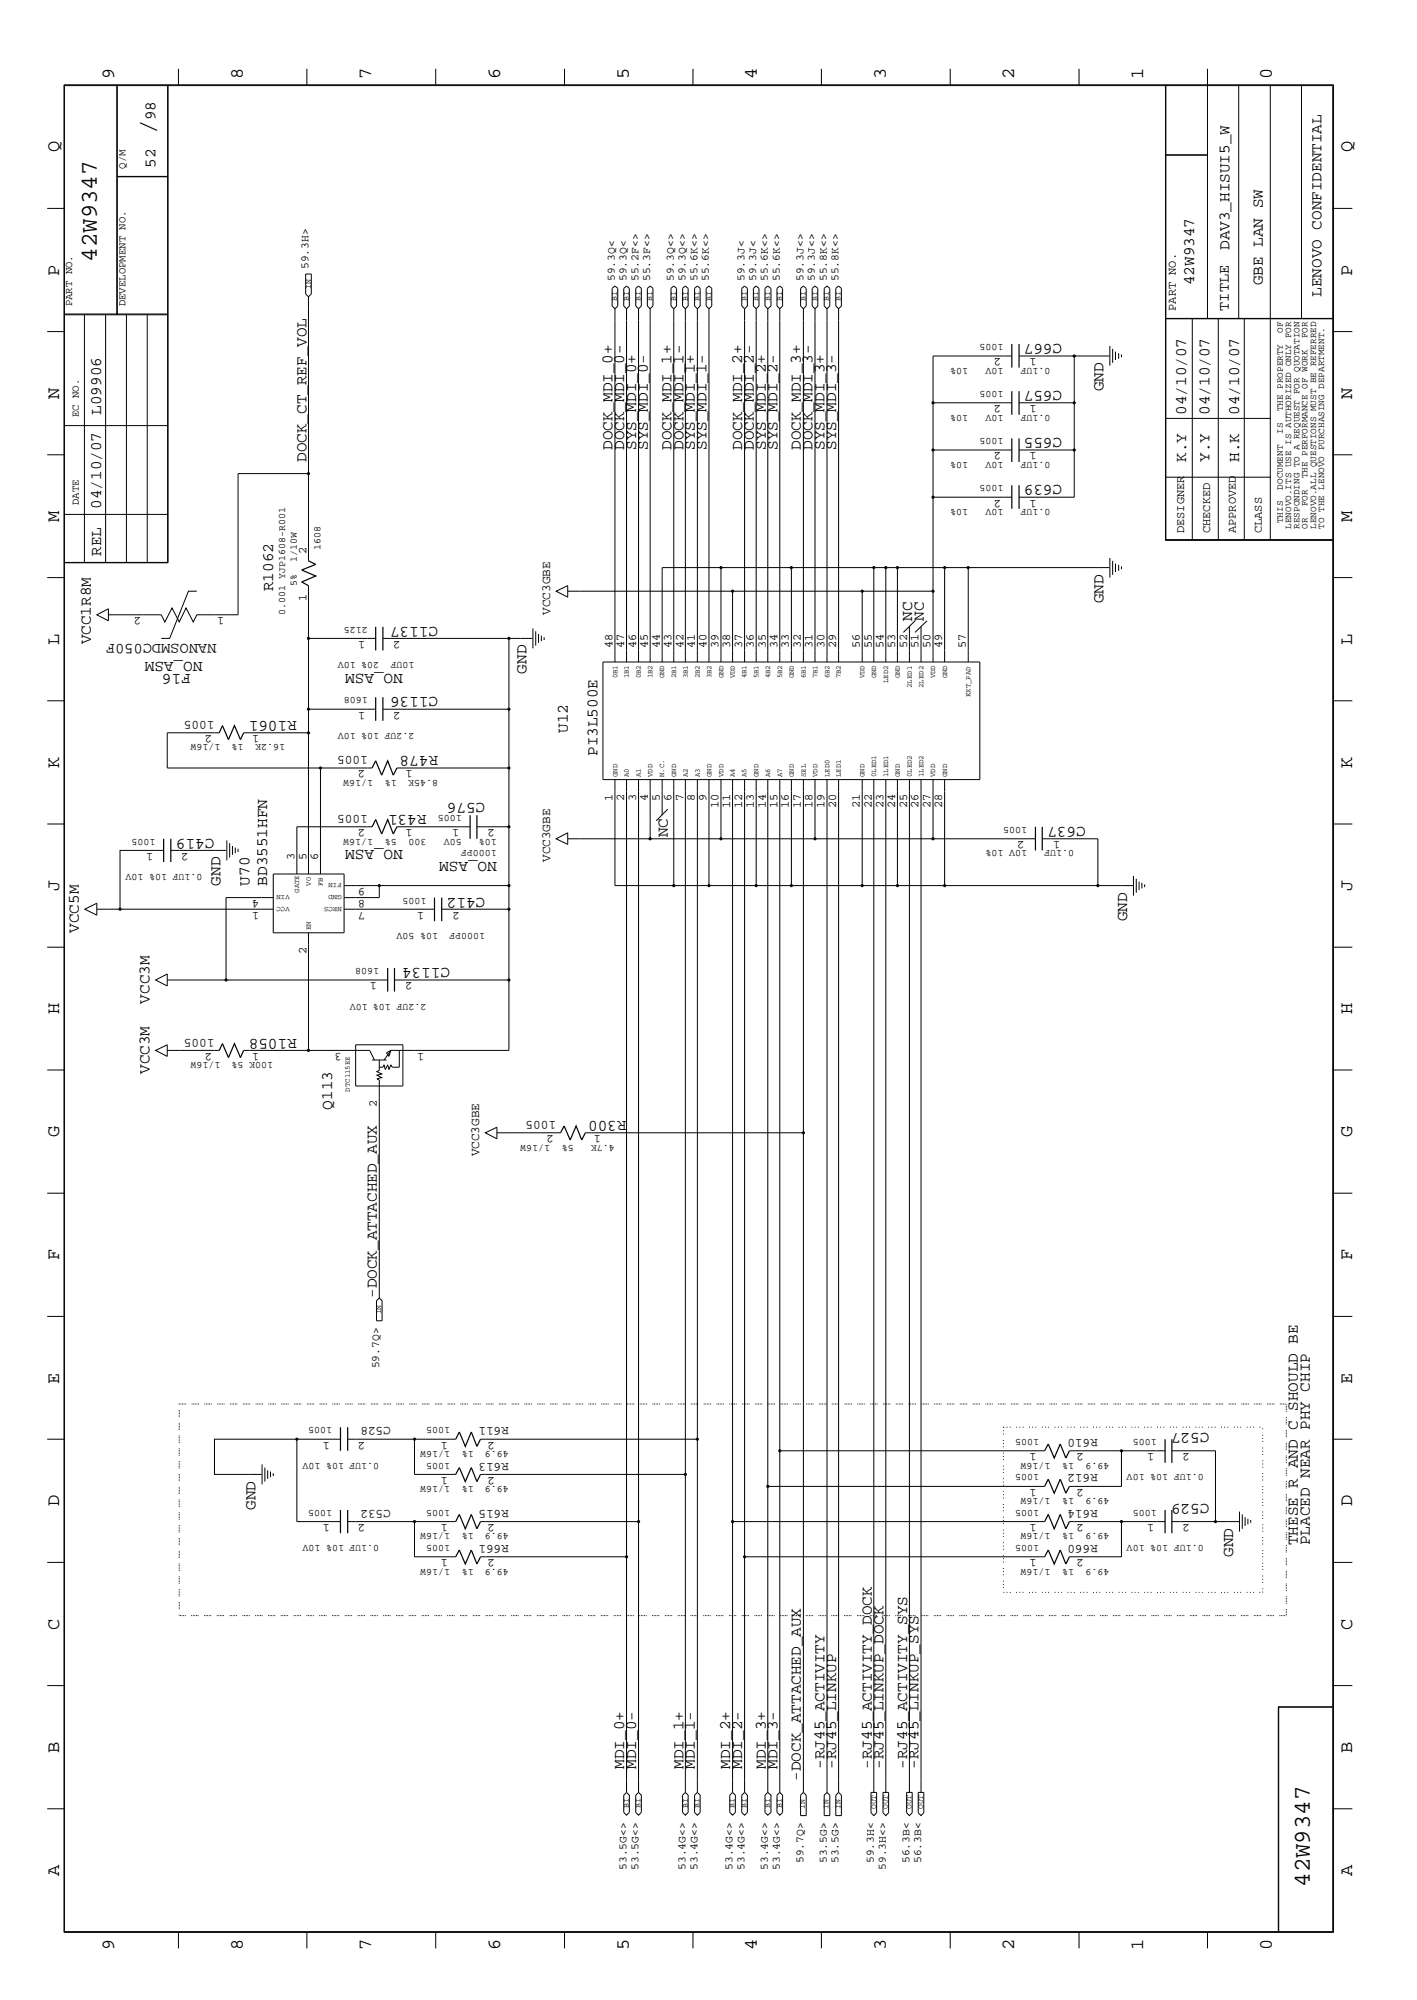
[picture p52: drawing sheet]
<svg xmlns="http://www.w3.org/2000/svg" width="300mm" height="423mm" viewBox="0 0 300 423" stroke-linecap="round" stroke-linejoin="round" font-family="sans-serif">
<defs><g id="words">
<text font-size="5.2" x="32.9" y="28.4" transform="rotate(-90 32.9 28.4)">/</text>
<g font-size="5.1">
<text x="20.5" y="55.4" transform="rotate(-90 20.5 55.4)">42W9347</text>
<text x="277.2" y="399.4" transform="rotate(-90 277.2 399.4)">42W9347</text>
</g>
<g font-size="4">
<text x="24.1" y="16.7" transform="rotate(-90 24.1 16.7)">9</text>
<text x="51.4" y="16.7" transform="rotate(-90 51.4 16.7)">8</text>
<text x="78.6" y="16.7" transform="rotate(-90 78.6 16.7)">7</text>
<text x="105.8" y="16.7" transform="rotate(-90 105.8 16.7)">6</text>
<text x="133.1" y="16.7" transform="rotate(-90 133.1 16.7)">5</text>
<text x="160.2" y="16.7" transform="rotate(-90 160.2 16.7)">4</text>
<text x="187.5" y="16.7" transform="rotate(-90 187.5 16.7)">3</text>
<text x="214.6" y="16.7" transform="rotate(-90 214.6 16.7)">2</text>
<text x="241.9" y="16.7" transform="rotate(-90 241.9 16.7)">1</text>
<text x="269.2" y="16.7" transform="rotate(-90 269.2 16.7)">0</text>
<text x="12.5" y="32.3" transform="rotate(-90 12.5 32.3)">Q</text>
<text x="286.2" y="32.3" transform="rotate(-90 286.2 32.3)">Q</text>
<text x="12.5" y="58.3" transform="rotate(-90 12.5 58.3)">P</text>
<text x="286.2" y="58.3" transform="rotate(-90 286.2 58.3)">P</text>
<text x="12.5" y="84.4" transform="rotate(-90 12.5 84.4)">N</text>
<text x="286.2" y="84.4" transform="rotate(-90 286.2 84.4)">N</text>
<text x="12.5" y="110.5" transform="rotate(-90 12.5 110.5)">M</text>
<text x="286.2" y="110.5" transform="rotate(-90 286.2 110.5)">M</text>
<text x="12.5" y="136.5" transform="rotate(-90 12.5 136.5)">L</text>
<text x="286.2" y="136.5" transform="rotate(-90 286.2 136.5)">L</text>
<text x="12.5" y="162.6" transform="rotate(-90 12.5 162.6)">K</text>
<text x="286.2" y="162.6" transform="rotate(-90 286.2 162.6)">K</text>
<text x="12.5" y="188.6" transform="rotate(-90 12.5 188.6)">J</text>
<text x="286.2" y="188.6" transform="rotate(-90 286.2 188.6)">J</text>
<text x="12.5" y="214.7" transform="rotate(-90 12.5 214.7)">H</text>
<text x="286.2" y="214.7" transform="rotate(-90 286.2 214.7)">H</text>
<text x="12.5" y="240.7" transform="rotate(-90 12.5 240.7)">G</text>
<text x="286.2" y="240.7" transform="rotate(-90 286.2 240.7)">G</text>
<text x="12.5" y="266.8" transform="rotate(-90 12.5 266.8)">F</text>
<text x="286.2" y="266.8" transform="rotate(-90 286.2 266.8)">F</text>
<text x="12.5" y="292.9" transform="rotate(-90 12.5 292.9)">E</text>
<text x="286.2" y="292.9" transform="rotate(-90 286.2 292.9)">E</text>
<text x="12.5" y="318.9" transform="rotate(-90 12.5 318.9)">D</text>
<text x="286.2" y="318.9" transform="rotate(-90 286.2 318.9)">D</text>
<text x="12.5" y="344.9" transform="rotate(-90 12.5 344.9)">C</text>
<text x="286.2" y="344.9" transform="rotate(-90 286.2 344.9)">C</text>
<text x="12.5" y="371" transform="rotate(-90 12.5 371)">B</text>
<text x="286.2" y="371" transform="rotate(-90 286.2 371)">B</text>
<text x="12.5" y="397" transform="rotate(-90 12.5 397)">A</text>
<text x="286.2" y="397" transform="rotate(-90 286.2 397)">A</text>
<text x="24.1" y="412.7" transform="rotate(-90 24.1 412.7)">9</text>
<text x="51.4" y="412.7" transform="rotate(-90 51.4 412.7)">8</text>
<text x="78.6" y="412.7" transform="rotate(-90 78.6 412.7)">7</text>
<text x="105.8" y="412.7" transform="rotate(-90 105.8 412.7)">6</text>
<text x="133.1" y="412.7" transform="rotate(-90 133.1 412.7)">5</text>
<text x="160.2" y="412.7" transform="rotate(-90 160.2 412.7)">4</text>
<text x="187.5" y="412.7" transform="rotate(-90 187.5 412.7)">3</text>
<text x="214.6" y="412.7" transform="rotate(-90 214.6 412.7)">2</text>
<text x="241.9" y="412.7" transform="rotate(-90 241.9 412.7)">1</text>
<text x="269.2" y="412.7" transform="rotate(-90 269.2 412.7)">0</text>
</g>
<g font-size="3.4">
<text x="32.9" y="25.5" transform="rotate(-90 32.9 25.5)">98</text>
<text x="32.9" y="35.5" transform="rotate(-90 32.9 35.5)">52</text>
<text x="260.2" y="52.9" transform="rotate(-90 260.2 52.9)">DAV3_HISUI5_W</text>
<text x="252.7" y="60.4" transform="rotate(-90 252.7 60.4)">42W9347</text>
<text x="267.2" y="60.4" transform="rotate(-90 267.2 60.4)">GBE LAN SW</text>
<text x="279.7" y="62.8" transform="rotate(-90 279.7 62.8)">LENOVO CONFIDENTIAL</text>
<text x="224.8" y="72.8" transform="rotate(-180 224.8 72.8)">C667</text>
<text x="224.8" y="82.8" transform="rotate(-180 224.8 82.8)">C657</text>
<text x="233.5" y="82.8" transform="rotate(-90 233.5 82.8)">GND</text>
<text x="21.4" y="87.8" transform="rotate(-90 21.4 87.8)">L09906</text>
<text x="251" y="87.8" transform="rotate(-90 251 87.8)">04/10/07</text>
<text x="255.9" y="87.8" transform="rotate(-90 255.9 87.8)">04/10/07</text>
<text x="262.2" y="87.8" transform="rotate(-90 262.2 87.8)">04/10/07</text>
<text x="129.6" y="95.2" transform="rotate(-90 129.6 95.2)">DOCK_MDI_0+</text>
<text x="132.1" y="95.2" transform="rotate(-90 132.1 95.2)">DOCK_MDI_0-</text>
<text x="134.6" y="95.2" transform="rotate(-90 134.6 95.2)">SYS_MDI_0+</text>
<text x="137.1" y="95.2" transform="rotate(-90 137.1 95.2)">SYS_MDI_0-</text>
<text x="142.1" y="95.2" transform="rotate(-90 142.1 95.2)">DOCK_MDI_1+</text>
<text x="144.6" y="95.2" transform="rotate(-90 144.6 95.2)">DOCK_MDI_1-</text>
<text x="147.1" y="95.2" transform="rotate(-90 147.1 95.2)">SYS_MDI_1+</text>
<text x="149.5" y="95.2" transform="rotate(-90 149.5 95.2)">SYS_MDI_1-</text>
<text x="157.1" y="95.2" transform="rotate(-90 157.1 95.2)">DOCK_MDI_2+</text>
<text x="159.5" y="95.2" transform="rotate(-90 159.5 95.2)">DOCK_MDI_2-</text>
<text x="162.1" y="95.2" transform="rotate(-90 162.1 95.2)">SYS_MDI_2+</text>
<text x="164.5" y="95.2" transform="rotate(-90 164.5 95.2)">SYS_MDI_2-</text>
<text x="169.5" y="95.2" transform="rotate(-90 169.5 95.2)">DOCK_MDI_3+</text>
<text x="172" y="95.2" transform="rotate(-90 172 95.2)">DOCK_MDI_3-</text>
<text x="174.5" y="95.2" transform="rotate(-90 174.5 95.2)">SYS_MDI_3+</text>
<text x="177" y="95.2" transform="rotate(-90 177 95.2)">SYS_MDI_3-</text>
<text x="224.8" y="92.8" transform="rotate(-180 224.8 92.8)">C655</text>
<text x="64.9" y="97.8" transform="rotate(-90 64.9 97.8)">DOCK_CT_REF_VOL</text>
<text x="251" y="97.8" transform="rotate(-90 251 97.8)">K.Y</text>
<text x="255.9" y="97.8" transform="rotate(-90 255.9 97.8)">Y.Y</text>
<text x="262.2" y="97.8" transform="rotate(-90 262.2 97.8)">H.K</text>
<text x="21.4" y="107.7" transform="rotate(-90 21.4 107.7)">04/10/07</text>
<text x="224.8" y="102.7" transform="rotate(-180 224.8 102.7)">C639</text>
<text x="21.4" y="117.7" transform="rotate(-90 21.4 117.7)">REL</text>
<text x="57.8" y="125.1" transform="rotate(-90 57.8 125.1)">R1062</text>
<text x="193" y="131.4" transform="rotate(-90 193 131.4)">NC</text>
<text x="195.5" y="131.4" transform="rotate(-90 195.5 131.4)">NC</text>
<text x="233.5" y="127.7" transform="rotate(-90 233.5 127.7)">GND</text>
<text x="19.2" y="136.4" transform="rotate(-90 19.2 136.4)">VCC1R8M</text>
<text x="92.7" y="132.7" transform="rotate(-180 92.7 132.7)">C1137</text>
<text x="40.4" y="142.6" transform="rotate(-180 40.4 142.6)">F16</text>
<text x="42.8" y="140.1" transform="rotate(-180 42.8 140.1)">NO_ASM</text>
<text x="85.3" y="142.6" transform="rotate(-180 85.3 142.6)">NO_ASM</text>
<text x="111.4" y="142.6" transform="rotate(-90 111.4 142.6)">GND</text>
<text x="92.7" y="147.6" transform="rotate(-180 92.7 147.6)">C1136</text>
<text x="62.8" y="152.6" transform="rotate(-180 62.8 152.6)">R1061</text>
<text x="120.1" y="155.1" transform="rotate(-90 120.1 155.1)">U12</text>
<text x="92.7" y="160" transform="rotate(-180 92.7 160)">R478</text>
<text x="126.4" y="160" transform="rotate(-90 126.4 160)">PI3L500E</text>
<text x="90.3" y="172.6" transform="rotate(-180 90.3 172.6)">R431</text>
<text x="102.7" y="170" transform="rotate(-180 102.7 170)">C576</text>
<text x="45.4" y="177.5" transform="rotate(-180 45.4 177.5)">C419</text>
<text x="141.3" y="177.2" transform="rotate(-90 141.3 177.2)">NC</text>
<text x="229.8" y="175" transform="rotate(-180 229.8 175)">C637</text>
<text x="85.3" y="180" transform="rotate(-180 85.3 180)">NO_ASM</text>
<text x="105.2" y="182.5" transform="rotate(-180 105.2 182.5)">NO_ASM</text>
<text x="46.7" y="187.5" transform="rotate(-90 46.7 187.5)">GND</text>
<text x="52.8" y="187.5" transform="rotate(-90 52.8 187.5)">U70</text>
<text x="56.6" y="187.5" transform="rotate(-90 56.6 187.5)">BD3551HFN</text>
<text x="102.7" y="190" transform="rotate(-180 102.7 190)">C412</text>
<text x="16.7" y="197.4" transform="rotate(-90 16.7 197.4)">VCC5M</text>
<text x="238.5" y="195" transform="rotate(-90 238.5 195)">GND</text>
<text x="95.2" y="204.9" transform="rotate(-180 95.2 204.9)">C1134</text>
<text x="31.7" y="212.4" transform="rotate(-90 31.7 212.4)">VCC3M</text>
<text x="62.8" y="219.9" transform="rotate(-180 62.8 219.9)">R1058</text>
<text x="31.7" y="227.3" transform="rotate(-90 31.7 227.3)">VCC3M</text>
<text x="70.3" y="234.9" transform="rotate(-90 70.3 234.9)">Q113</text>
<text x="132.6" y="237.3" transform="rotate(-180 132.6 237.3)">R300</text>
<text x="79.8" y="274.7" transform="rotate(-90 79.8 274.7)">-DOCK_ATTACHED_AUX</text>
<text x="255.9" y="303.4" transform="rotate(-180 255.9 303.4)">C527</text>
<text x="54.1" y="319.6" transform="rotate(-90 54.1 319.6)">GND</text>
<text x="255.9" y="318.3" transform="rotate(-180 255.9 318.3)">C529</text>
<text x="260.9" y="329.5" transform="rotate(-90 260.9 329.5)">GND</text>
<text x="274.7" y="327.1" transform="rotate(-90 274.7 327.1)">THESE R AND C SHOULD BE</text>
<text x="277.2" y="327.1" transform="rotate(-90 277.2 327.1)">PLACED NEAR PHY CHIP</text>
<text x="132.1" y="374.4" transform="rotate(-90 132.1 374.4)">MDI_0+</text>
<text x="134.6" y="374.4" transform="rotate(-90 134.6 374.4)">MDI_0-</text>
<text x="144.6" y="374.4" transform="rotate(-90 144.6 374.4)">MDI_1+</text>
<text x="147.1" y="374.4" transform="rotate(-90 147.1 374.4)">MDI_1-</text>
<text x="154.5" y="374.4" transform="rotate(-90 154.5 374.4)">MDI_2+</text>
<text x="157.1" y="374.4" transform="rotate(-90 157.1 374.4)">MDI_2-</text>
<text x="162.1" y="374.4" transform="rotate(-90 162.1 374.4)">MDI_3+</text>
<text x="164.5" y="374.4" transform="rotate(-90 164.5 374.4)">MDI_3-</text>
<text x="169.5" y="376.9" transform="rotate(-90 169.5 376.9)">-DOCK_ATTACHED_AUX</text>
<text x="174.5" y="374.4" transform="rotate(-90 174.5 374.4)">-RJ45_ACTIVITY</text>
<text x="177" y="374.4" transform="rotate(-90 177 374.4)">-RJ45_LINKUP</text>
<text x="184.5" y="374.4" transform="rotate(-90 184.5 374.4)">-RJ45_ACTIVITY_DOCK</text>
<text x="186.9" y="374.4" transform="rotate(-90 186.9 374.4)">-RJ45_LINKUP_DOCK</text>
<text x="191.9" y="374.4" transform="rotate(-90 191.9 374.4)">-RJ45_ACTIVITY_SYS</text>
<text x="194.4" y="374.4" transform="rotate(-90 194.4 374.4)">-RJ45_LINKUP_SYS</text>
</g>
<g font-size="3.2">
<text x="260" y="65.8" transform="rotate(-90 260 65.8)">TITLE</text>
<text x="45.8" y="136.4" transform="rotate(-180 45.8 136.4)">NANOSMDC050F</text>
</g>
<g font-size="2.7">
<text x="116.4" y="130.1" transform="rotate(-90 116.4 130.1)">VCC3GBE</text>
<text x="45.4" y="152.6" transform="rotate(-180 45.4 152.6)">1005</text>
<text x="77.8" y="160" transform="rotate(-180 77.8 160)">1005</text>
<text x="77.8" y="172.6" transform="rotate(-180 77.8 172.6)">1005</text>
<text x="116.4" y="182.5" transform="rotate(-90 116.4 182.5)">VCC3GBE</text>
<text x="45.4" y="219.9" transform="rotate(-180 45.4 219.9)">1005</text>
<text x="117.7" y="237.3" transform="rotate(-180 117.7 237.3)">1005</text>
<text x="101.4" y="244.8" transform="rotate(-90 101.4 244.8)">VCC3GBE</text>
<text x="82.7" y="302.1" transform="rotate(-180 82.7 302.1)">C528</text>
<text x="107.7" y="302.1" transform="rotate(-180 107.7 302.1)">R611</text>
<text x="232.3" y="304.6" transform="rotate(-180 232.3 304.6)">R610</text>
<text x="107.7" y="309.6" transform="rotate(-180 107.7 309.6)">R613</text>
<text x="232.3" y="312.1" transform="rotate(-180 232.3 312.1)">R612</text>
<text x="82.7" y="319.6" transform="rotate(-180 82.7 319.6)">C532</text>
<text x="107.7" y="319.6" transform="rotate(-180 107.7 319.6)">R615</text>
<text x="232.3" y="319.6" transform="rotate(-180 232.3 319.6)">R614</text>
<text x="107.7" y="327.1" transform="rotate(-180 107.7 327.1)">R661</text>
<text x="232.3" y="327.1" transform="rotate(-180 232.3 327.1)">R660</text>
</g>
<g font-size="2.5">
<text x="248.8" y="65.8" transform="rotate(-90 248.8 65.8)">PART NO.</text>
<text x="211.8" y="75.8" transform="rotate(-180 211.8 75.8)">2</text>
<text x="219.4" y="75.8" transform="rotate(-180 219.4 75.8)">1</text>
<text x="211.8" y="85.8" transform="rotate(-180 211.8 85.8)">2</text>
<text x="219.4" y="85.8" transform="rotate(-180 219.4 85.8)">1</text>
<text x="211.8" y="95.8" transform="rotate(-180 211.8 95.8)">2</text>
<text x="219.4" y="95.8" transform="rotate(-180 219.4 95.8)">1</text>
<text x="211.8" y="105.7" transform="rotate(-180 211.8 105.7)">2</text>
<text x="219.4" y="105.7" transform="rotate(-180 219.4 105.7)">1</text>
<text x="250.6" y="112.9" transform="rotate(-90 250.6 112.9)">DESIGNER</text>
<text x="256.1" y="112.9" transform="rotate(-90 256.1 112.9)">CHECKED</text>
<text x="261.5" y="112.9" transform="rotate(-90 261.5 112.9)">APPROVED</text>
<text x="267" y="112.9" transform="rotate(-90 267 112.9)">CLASS</text>
<text x="64.9" y="117.2" transform="rotate(-90 64.9 117.2)">2</text>
<text x="29.9" y="130.6" transform="rotate(-180 29.9 130.6)">2</text>
<text x="47.4" y="130.6" transform="rotate(-180 47.4 130.6)">1</text>
<text x="64.9" y="127.2" transform="rotate(-90 64.9 127.2)">1</text>
<text x="77.3" y="135.6" transform="rotate(-180 77.3 135.6)">1</text>
<text x="84.8" y="135.6" transform="rotate(-180 84.8 135.6)">2</text>
<text x="129.6" y="137.2" transform="rotate(-90 129.6 137.2)">48</text>
<text x="132.1" y="137.2" transform="rotate(-90 132.1 137.2)">47</text>
<text x="134.6" y="137.2" transform="rotate(-90 134.6 137.2)">46</text>
<text x="137.1" y="137.2" transform="rotate(-90 137.1 137.2)">45</text>
<text x="139.6" y="137.2" transform="rotate(-90 139.6 137.2)">44</text>
<text x="142.1" y="137.2" transform="rotate(-90 142.1 137.2)">43</text>
<text x="144.6" y="137.2" transform="rotate(-90 144.6 137.2)">42</text>
<text x="147.1" y="137.2" transform="rotate(-90 147.1 137.2)">41</text>
<text x="149.5" y="137.2" transform="rotate(-90 149.5 137.2)">40</text>
<text x="152.1" y="137.2" transform="rotate(-90 152.1 137.2)">39</text>
<text x="154.5" y="137.2" transform="rotate(-90 154.5 137.2)">38</text>
<text x="157.1" y="137.2" transform="rotate(-90 157.1 137.2)">37</text>
<text x="159.5" y="137.2" transform="rotate(-90 159.5 137.2)">36</text>
<text x="162.1" y="137.2" transform="rotate(-90 162.1 137.2)">35</text>
<text x="164.5" y="137.2" transform="rotate(-90 164.5 137.2)">34</text>
<text x="167" y="137.2" transform="rotate(-90 167 137.2)">33</text>
<text x="169.5" y="137.2" transform="rotate(-90 169.5 137.2)">32</text>
<text x="172" y="137.2" transform="rotate(-90 172 137.2)">31</text>
<text x="174.5" y="137.2" transform="rotate(-90 174.5 137.2)">30</text>
<text x="177" y="137.2" transform="rotate(-90 177 137.2)">29</text>
<text x="181.9" y="137.2" transform="rotate(-90 181.9 137.2)">56</text>
<text x="184.5" y="137.2" transform="rotate(-90 184.5 137.2)">55</text>
<text x="186.9" y="137.2" transform="rotate(-90 186.9 137.2)">54</text>
<text x="189.4" y="137.2" transform="rotate(-90 189.4 137.2)">53</text>
<text x="191.9" y="137.2" transform="rotate(-90 191.9 137.2)">52</text>
<text x="194.4" y="137.2" transform="rotate(-90 194.4 137.2)">51</text>
<text x="196.9" y="137.2" transform="rotate(-90 196.9 137.2)">50</text>
<text x="199.4" y="137.2" transform="rotate(-90 199.4 137.2)">49</text>
<text x="204.4" y="137.2" transform="rotate(-90 204.4 137.2)">57</text>
<text x="44.9" y="155.5" transform="rotate(-180 44.9 155.5)">2</text>
<text x="54.9" y="155.5" transform="rotate(-180 54.9 155.5)">1</text>
<text x="77.3" y="150.6" transform="rotate(-180 77.3 150.6)">1</text>
<text x="84.8" y="150.6" transform="rotate(-180 84.8 150.6)">2</text>
<text x="77.3" y="163.1" transform="rotate(-180 77.3 163.1)">2</text>
<text x="87.3" y="163.1" transform="rotate(-180 87.3 163.1)">1</text>
<text x="129.6" y="169.6" transform="rotate(-90 129.6 169.6)">1</text>
<text x="132.1" y="169.6" transform="rotate(-90 132.1 169.6)">2</text>
<text x="134.6" y="169.6" transform="rotate(-90 134.6 169.6)">3</text>
<text x="137.1" y="169.6" transform="rotate(-90 137.1 169.6)">4</text>
<text x="139.6" y="169.6" transform="rotate(-90 139.6 169.6)">5</text>
<text x="142.1" y="169.6" transform="rotate(-90 142.1 169.6)">6</text>
<text x="144.6" y="169.6" transform="rotate(-90 144.6 169.6)">7</text>
<text x="147.1" y="169.6" transform="rotate(-90 147.1 169.6)">8</text>
<text x="149.5" y="169.6" transform="rotate(-90 149.5 169.6)">9</text>
<text x="152.1" y="171.1" transform="rotate(-90 152.1 171.1)">10</text>
<text x="154.5" y="171.1" transform="rotate(-90 154.5 171.1)">11</text>
<text x="157.1" y="171.1" transform="rotate(-90 157.1 171.1)">12</text>
<text x="159.5" y="171.1" transform="rotate(-90 159.5 171.1)">13</text>
<text x="162.1" y="171.1" transform="rotate(-90 162.1 171.1)">14</text>
<text x="164.5" y="171.1" transform="rotate(-90 164.5 171.1)">15</text>
<text x="167" y="171.1" transform="rotate(-90 167 171.1)">16</text>
<text x="169.5" y="171.1" transform="rotate(-90 169.5 171.1)">17</text>
<text x="172" y="171.1" transform="rotate(-90 172 171.1)">18</text>
<text x="174.5" y="171.1" transform="rotate(-90 174.5 171.1)">19</text>
<text x="177" y="171.1" transform="rotate(-90 177 171.1)">20</text>
<text x="181.9" y="171.1" transform="rotate(-90 181.9 171.1)">21</text>
<text x="184.5" y="171.1" transform="rotate(-90 184.5 171.1)">22</text>
<text x="186.9" y="171.1" transform="rotate(-90 186.9 171.1)">23</text>
<text x="189.4" y="171.1" transform="rotate(-90 189.4 171.1)">24</text>
<text x="191.9" y="171.1" transform="rotate(-90 191.9 171.1)">25</text>
<text x="194.4" y="171.1" transform="rotate(-90 194.4 171.1)">26</text>
<text x="196.9" y="171.1" transform="rotate(-90 196.9 171.1)">27</text>
<text x="199.4" y="171.1" transform="rotate(-90 199.4 171.1)">28</text>
<text x="77.3" y="175.5" transform="rotate(-180 77.3 175.5)">2</text>
<text x="87.3" y="175.5" transform="rotate(-180 87.3 175.5)">1</text>
<text x="97.2" y="175.5" transform="rotate(-180 97.2 175.5)">1</text>
<text x="104.7" y="175.5" transform="rotate(-180 104.7 175.5)">2</text>
<text x="216.8" y="178" transform="rotate(-180 216.8 178)">2</text>
<text x="224.4" y="178" transform="rotate(-180 224.4 178)">1</text>
<text x="32.4" y="180.5" transform="rotate(-180 32.4 180.5)">1</text>
<text x="39.9" y="180.5" transform="rotate(-180 39.9 180.5)">2</text>
<text x="62.3" y="182" transform="rotate(-90 62.3 182)">3</text>
<text x="64.9" y="182" transform="rotate(-90 64.9 182)">5</text>
<text x="67.3" y="182" transform="rotate(-90 67.3 182)">6</text>
<text x="54.9" y="190.5" transform="rotate(-180 54.9 190.5)">4</text>
<text x="77.3" y="190.5" transform="rotate(-180 77.3 190.5)">8</text>
<text x="77.3" y="188" transform="rotate(-180 77.3 188)">9</text>
<text x="54.9" y="193" transform="rotate(-180 54.9 193)">1</text>
<text x="77.3" y="193" transform="rotate(-180 77.3 193)">7</text>
<text x="89.7" y="193" transform="rotate(-180 89.7 193)">1</text>
<text x="97.3" y="193" transform="rotate(-180 97.3 193)">2</text>
<text x="64.9" y="201.9" transform="rotate(-90 64.9 201.9)">2</text>
<text x="79.8" y="207.9" transform="rotate(-180 79.8 207.9)">1</text>
<text x="87.3" y="207.9" transform="rotate(-180 87.3 207.9)">2</text>
<text x="44.9" y="222.8" transform="rotate(-180 44.9 222.8)">2</text>
<text x="54.9" y="222.8" transform="rotate(-180 54.9 222.8)">1</text>
<text x="72.3" y="222.8" transform="rotate(-180 72.3 222.8)">3</text>
<text x="89.7" y="222.8" transform="rotate(-180 89.7 222.8)">1</text>
<text x="79.8" y="234.4" transform="rotate(-90 79.8 234.4)">2</text>
<text x="117.2" y="240.3" transform="rotate(-180 117.2 240.3)">2</text>
<text x="127.2" y="240.3" transform="rotate(-180 127.2 240.3)">1</text>
<text x="69.8" y="305.1" transform="rotate(-180 69.8 305.1)">1</text>
<text x="77.3" y="305.1" transform="rotate(-180 77.3 305.1)">2</text>
<text x="94.7" y="305.1" transform="rotate(-180 94.7 305.1)">1</text>
<text x="104.7" y="305.1" transform="rotate(-180 104.7 305.1)">2</text>
<text x="219.4" y="307.6" transform="rotate(-180 219.4 307.6)">1</text>
<text x="229.4" y="307.6" transform="rotate(-180 229.4 307.6)">2</text>
<text x="244.3" y="307.6" transform="rotate(-180 244.3 307.6)">1</text>
<text x="251.8" y="307.6" transform="rotate(-180 251.8 307.6)">2</text>
<text x="94.7" y="312.6" transform="rotate(-180 94.7 312.6)">1</text>
<text x="104.7" y="312.6" transform="rotate(-180 104.7 312.6)">2</text>
<text x="219.4" y="315.1" transform="rotate(-180 219.4 315.1)">1</text>
<text x="229.4" y="315.1" transform="rotate(-180 229.4 315.1)">2</text>
<text x="69.8" y="322.6" transform="rotate(-180 69.8 322.6)">1</text>
<text x="77.3" y="322.6" transform="rotate(-180 77.3 322.6)">2</text>
<text x="94.7" y="322.6" transform="rotate(-180 94.7 322.6)">1</text>
<text x="104.7" y="322.6" transform="rotate(-180 104.7 322.6)">2</text>
<text x="219.4" y="322.6" transform="rotate(-180 219.4 322.6)">1</text>
<text x="229.4" y="322.6" transform="rotate(-180 229.4 322.6)">2</text>
<text x="244.3" y="322.6" transform="rotate(-180 244.3 322.6)">1</text>
<text x="251.8" y="322.6" transform="rotate(-180 251.8 322.6)">2</text>
<text x="94.7" y="330" transform="rotate(-180 94.7 330)">1</text>
<text x="104.7" y="330" transform="rotate(-180 104.7 330)">2</text>
<text x="219.4" y="330" transform="rotate(-180 219.4 330)">1</text>
<text x="229.4" y="330" transform="rotate(-180 229.4 330)">2</text>
</g>
<g font-size="2.4">
<text x="65.3" y="57" transform="rotate(-90 65.3 57)">59.3H&gt;</text>
<text x="130.1" y="59.5" transform="rotate(-90 130.1 59.5)">59.3Q&lt;</text>
<text x="132.6" y="59.5" transform="rotate(-90 132.6 59.5)">59.3Q&lt;</text>
<text x="135.1" y="59.5" transform="rotate(-90 135.1 59.5)">55.2F&lt;&gt;</text>
<text x="137.6" y="59.5" transform="rotate(-90 137.6 59.5)">55.3F&lt;&gt;</text>
<text x="142.6" y="59.5" transform="rotate(-90 142.6 59.5)">59.3Q&lt;&gt;</text>
<text x="145" y="59.5" transform="rotate(-90 145 59.5)">59.3Q&lt;&gt;</text>
<text x="147.6" y="59.5" transform="rotate(-90 147.6 59.5)">55.6K&lt;&gt;</text>
<text x="150" y="59.5" transform="rotate(-90 150 59.5)">55.6K&lt;&gt;</text>
<text x="157.6" y="59.5" transform="rotate(-90 157.6 59.5)">59.3J&lt;</text>
<text x="160" y="59.5" transform="rotate(-90 160 59.5)">59.3J&lt;</text>
<text x="162.5" y="59.5" transform="rotate(-90 162.5 59.5)">55.6K&lt;&gt;</text>
<text x="165" y="59.5" transform="rotate(-90 165 59.5)">55.6K&lt;&gt;</text>
<text x="170" y="59.5" transform="rotate(-90 170 59.5)">59.3J&lt;&gt;</text>
<text x="172.5" y="59.5" transform="rotate(-90 172.5 59.5)">59.3J&lt;&gt;</text>
<text x="175" y="59.5" transform="rotate(-90 175 59.5)">55.8K&lt;&gt;</text>
<text x="177.5" y="59.5" transform="rotate(-90 177.5 59.5)">55.8K&lt;&gt;</text>
<text x="80.3" y="289.6" transform="rotate(-90 80.3 289.6)">59.7Q&gt;</text>
<text x="132.6" y="395.8" transform="rotate(-90 132.6 395.8)">53.5G&lt;&gt;</text>
<text x="135.1" y="395.8" transform="rotate(-90 135.1 395.8)">53.5G&lt;&gt;</text>
<text x="145" y="395.8" transform="rotate(-90 145 395.8)">53.4G&lt;&gt;</text>
<text x="147.6" y="395.8" transform="rotate(-90 147.6 395.8)">53.4G&lt;&gt;</text>
<text x="155" y="395.8" transform="rotate(-90 155 395.8)">53.4G&lt;&gt;</text>
<text x="157.6" y="395.8" transform="rotate(-90 157.6 395.8)">53.4G&lt;&gt;</text>
<text x="162.5" y="395.8" transform="rotate(-90 162.5 395.8)">53.4G&lt;&gt;</text>
<text x="165" y="395.8" transform="rotate(-90 165 395.8)">53.4G&lt;&gt;</text>
<text x="170" y="394.4" transform="rotate(-90 170 394.4)">59.7Q&gt;</text>
<text x="175" y="394.4" transform="rotate(-90 175 394.4)">53.5G&gt;</text>
<text x="177.5" y="394.4" transform="rotate(-90 177.5 394.4)">53.5G&gt;</text>
<text x="184.9" y="394.4" transform="rotate(-90 184.9 394.4)">59.3H&lt;</text>
<text x="187.5" y="395.8" transform="rotate(-90 187.5 395.8)">59.3H&lt;&gt;</text>
<text x="192.4" y="394.4" transform="rotate(-90 192.4 394.4)">56.3B&lt;</text>
<text x="194.9" y="394.4" transform="rotate(-90 194.9 394.4)">56.3B&lt;</text>
</g>
<g font-size="2.3">
<text x="26.6" y="35.7" transform="rotate(-90 26.6 35.7)">Q/M</text>
<text x="15.2" y="64.9" transform="rotate(-90 15.2 64.9)">PART NO.</text>
<text x="26.6" y="64.9" transform="rotate(-90 26.6 64.9)">DEVELOPMENT NO.</text>
<text x="16.7" y="88.3" transform="rotate(-90 16.7 88.3)">EC NO.</text>
<text x="16.7" y="106.9" transform="rotate(-90 16.7 106.9)">DATE</text>
</g>
<g font-size="2.1">
<text x="204.9" y="77.8" transform="rotate(-180 204.9 77.8)">10%</text>
<text x="212.3" y="72.8" transform="rotate(-180 212.3 72.8)">1005</text>
<text x="212.3" y="77.8" transform="rotate(-180 212.3 77.8)">10V</text>
<text x="222.3" y="77.8" transform="rotate(-180 222.3 77.8)">0.1UF</text>
<text x="212.3" y="82.8" transform="rotate(-180 212.3 82.8)">1005</text>
<text x="204.9" y="87.8" transform="rotate(-180 204.9 87.8)">10%</text>
<text x="212.3" y="87.8" transform="rotate(-180 212.3 87.8)">10V</text>
<text x="222.3" y="87.8" transform="rotate(-180 222.3 87.8)">0.1UF</text>
<text x="212.3" y="92.8" transform="rotate(-180 212.3 92.8)">1005</text>
<text x="204.9" y="97.8" transform="rotate(-180 204.9 97.8)">10%</text>
<text x="212.3" y="97.8" transform="rotate(-180 212.3 97.8)">10V</text>
<text x="222.3" y="97.8" transform="rotate(-180 222.3 97.8)">0.1UF</text>
<text x="204.9" y="107.7" transform="rotate(-180 204.9 107.7)">10%</text>
<text x="212.3" y="102.7" transform="rotate(-180 212.3 102.7)">1005</text>
<text x="212.3" y="107.7" transform="rotate(-180 212.3 107.7)">10V</text>
<text x="222.3" y="107.7" transform="rotate(-180 222.3 107.7)">0.1UF</text>
<text x="62.8" y="119" transform="rotate(-90 62.8 119)">1/10W</text>
<text x="67.8" y="116.4" transform="rotate(-90 67.8 116.4)">1608</text>
<text x="62.8" y="124" transform="rotate(-90 62.8 124)">5%</text>
<text x="60.4" y="130.1" transform="rotate(-90 60.4 130.1)">0.001 YJP1608-R001</text>
<text x="77.8" y="132.7" transform="rotate(-180 77.8 132.7)">2125</text>
<text x="80.3" y="140.1" transform="rotate(-180 80.3 140.1)">20% 10V</text>
<text x="87.7" y="140.1" transform="rotate(-180 87.7 140.1)">10UF</text>
<text x="77.8" y="147.6" transform="rotate(-180 77.8 147.6)">1608</text>
<text x="87.7" y="155.1" transform="rotate(-180 87.7 155.1)">2.2UF 10% 10V</text>
<text x="46.7" y="157.6" transform="rotate(-180 46.7 157.6)">1/16W</text>
<text x="51.6" y="157.6" transform="rotate(-180 51.6 157.6)">1%</text>
<text x="60.4" y="157.6" transform="rotate(-180 60.4 157.6)">16.2K</text>
<text x="79" y="165" transform="rotate(-180 79 165)">1/16W</text>
<text x="84" y="165" transform="rotate(-180 84 165)">1%</text>
<text x="92.7" y="165" transform="rotate(-180 92.7 165)">8.45K</text>
<text x="97.7" y="172.6" transform="rotate(-180 97.7 172.6)">1005</text>
<text x="32.9" y="177.5" transform="rotate(-180 32.9 177.5)">1005</text>
<text x="79" y="177.5" transform="rotate(-180 79 177.5)">1/16W</text>
<text x="84" y="177.5" transform="rotate(-180 84 177.5)">5%</text>
<text x="90.3" y="177.5" transform="rotate(-180 90.3 177.5)">300</text>
<text x="97.7" y="177.5" transform="rotate(-180 97.7 177.5)">50V</text>
<text x="105.2" y="177.5" transform="rotate(-180 105.2 177.5)">10%</text>
<text x="217.3" y="175" transform="rotate(-180 217.3 175)">1005</text>
<text x="42.8" y="185" transform="rotate(-180 42.8 185)">0.1UF 10% 10V</text>
<text x="105.2" y="180" transform="rotate(-180 105.2 180)">1000PF</text>
<text x="217.3" y="180" transform="rotate(-180 217.3 180)">10V 10%</text>
<text x="227.3" y="180" transform="rotate(-180 227.3 180)">0.1UF</text>
<text x="90.3" y="190" transform="rotate(-180 90.3 190)">1005</text>
<text x="92.7" y="197.4" transform="rotate(-180 92.7 197.4)">10% 50V</text>
<text x="102.7" y="197.4" transform="rotate(-180 102.7 197.4)">1000PF</text>
<text x="80.3" y="204.9" transform="rotate(-180 80.3 204.9)">1608</text>
<text x="90.3" y="212.4" transform="rotate(-180 90.3 212.4)">2.2UF 10% 10V</text>
<text x="46.7" y="224.9" transform="rotate(-180 46.7 224.9)">1/16W</text>
<text x="57.8" y="224.9" transform="rotate(-180 57.8 224.9)">100K 5%</text>
<text x="116.4" y="242.3" transform="rotate(-180 116.4 242.3)">1/16W</text>
<text x="121.4" y="242.3" transform="rotate(-180 121.4 242.3)">5%</text>
<text x="130.1" y="242.3" transform="rotate(-180 130.1 242.3)">4.7K</text>
<text x="70.3" y="302.1" transform="rotate(-180 70.3 302.1)">1005</text>
<text x="95.3" y="302.1" transform="rotate(-180 95.3 302.1)">1005</text>
<text x="219.9" y="304.6" transform="rotate(-180 219.9 304.6)">1005</text>
<text x="244.8" y="304.6" transform="rotate(-180 244.8 304.6)">1005</text>
<text x="80.3" y="309.6" transform="rotate(-180 80.3 309.6)">0.1UF 10% 10V</text>
<text x="95.2" y="307.1" transform="rotate(-180 95.2 307.1)">1/16W</text>
<text x="95.3" y="309.6" transform="rotate(-180 95.3 309.6)">1005</text>
<text x="100.2" y="307.1" transform="rotate(-180 100.2 307.1)">1%</text>
<text x="107.7" y="307.1" transform="rotate(-180 107.7 307.1)">49.9</text>
<text x="222.3" y="309.6" transform="rotate(-180 222.3 309.6)">1/16W</text>
<text x="227.3" y="309.6" transform="rotate(-180 227.3 309.6)">1%</text>
<text x="234.8" y="309.6" transform="rotate(-180 234.8 309.6)">49.9</text>
<text x="95.2" y="314.6" transform="rotate(-180 95.2 314.6)">1/16W</text>
<text x="100.2" y="314.6" transform="rotate(-180 100.2 314.6)">1%</text>
<text x="107.7" y="314.6" transform="rotate(-180 107.7 314.6)">49.9</text>
<text x="219.9" y="312.1" transform="rotate(-180 219.9 312.1)">1005</text>
<text x="222.3" y="317.1" transform="rotate(-180 222.3 317.1)">1/16W</text>
<text x="227.3" y="317.1" transform="rotate(-180 227.3 317.1)">1%</text>
<text x="234.8" y="317.1" transform="rotate(-180 234.8 317.1)">49.9</text>
<text x="254.8" y="312.1" transform="rotate(-180 254.8 312.1)">0.1UF 10% 10V</text>
<text x="70.3" y="319.6" transform="rotate(-180 70.3 319.6)">1005</text>
<text x="95.3" y="319.6" transform="rotate(-180 95.3 319.6)">1005</text>
<text x="219.9" y="319.6" transform="rotate(-180 219.9 319.6)">1005</text>
<text x="244.8" y="319.6" transform="rotate(-180 244.8 319.6)">1005</text>
<text x="80.3" y="327.1" transform="rotate(-180 80.3 327.1)">0.1UF 10% 10V</text>
<text x="95.2" y="324.5" transform="rotate(-180 95.2 324.5)">1/16W</text>
<text x="95.3" y="327.1" transform="rotate(-180 95.3 327.1)">1005</text>
<text x="100.2" y="324.5" transform="rotate(-180 100.2 324.5)">1%</text>
<text x="107.7" y="324.5" transform="rotate(-180 107.7 324.5)">49.9</text>
<text x="219.9" y="327.1" transform="rotate(-180 219.9 327.1)">1005</text>
<text x="222.3" y="324.5" transform="rotate(-180 222.3 324.5)">1/16W</text>
<text x="227.3" y="324.5" transform="rotate(-180 227.3 324.5)">1%</text>
<text x="234.8" y="324.5" transform="rotate(-180 234.8 324.5)">49.9</text>
<text x="254.8" y="327.1" transform="rotate(-180 254.8 327.1)">0.1UF 10% 10V</text>
<text x="95.2" y="332.1" transform="rotate(-180 95.2 332.1)">1/16W</text>
<text x="100.2" y="332.1" transform="rotate(-180 100.2 332.1)">1%</text>
<text x="107.7" y="332.1" transform="rotate(-180 107.7 332.1)">49.9</text>
<text x="222.3" y="332.1" transform="rotate(-180 222.3 332.1)">1/16W</text>
<text x="227.3" y="332.1" transform="rotate(-180 227.3 332.1)">1%</text>
<text x="234.8" y="332.1" transform="rotate(-180 234.8 332.1)">49.9</text>
</g>
<g font-size="2">
<text x="271.4" y="70.4" transform="rotate(-90 271.4 70.4)">OF</text>
<text x="276.7" y="71.6" transform="rotate(-90 276.7 71.6)">FOR</text>
<text x="271.4" y="87" transform="rotate(-90 271.4 87)">THE PROPERTY</text>
<text x="271.4" y="91.8" transform="rotate(-90 271.4 91.8)">IS</text>
<text x="276.7" y="101.3" transform="rotate(-90 276.7 101.3)">THE PERFORMANCE OF WORK</text>
<text x="271.4" y="103.6" transform="rotate(-90 271.4 103.6)">DOCUMENT</text>
<text x="276.7" y="107.2" transform="rotate(-90 276.7 107.2)">FOR</text>
<text x="271.4" y="110.7" transform="rotate(-90 271.4 110.7)">THIS</text>
<text x="273.2" y="111.9" transform="rotate(-90 273.2 111.9)">LENOVO.ITS USE IS AUTHORIZED ONLY FOR</text>
<text x="275" y="111.9" transform="rotate(-90 275 111.9)">RESPONDING TO A REQUEST FOR QUOTATION</text>
<text x="276.7" y="111.9" transform="rotate(-90 276.7 111.9)">OR</text>
<text x="278.6" y="111.9" transform="rotate(-90 278.6 111.9)">LENOVO.ALL QUESTIONS MUST BE REFERRED</text>
<text x="280.2" y="111.9" transform="rotate(-90 280.2 111.9)">TO THE LENOVO PURCHASING DEPARTMENT.</text>
</g>
<g font-size="1.7">
<text x="65.8" y="61.2" transform="rotate(-90 65.8 61.2)">IN</text>
<text x="130.6" y="63.8" transform="rotate(-90 130.6 63.8)">BI</text>
<text x="133.1" y="63.8" transform="rotate(-90 133.1 63.8)">BI</text>
<text x="135.6" y="63.8" transform="rotate(-90 135.6 63.8)">BI</text>
<text x="138" y="63.8" transform="rotate(-90 138 63.8)">BI</text>
<text x="143" y="63.8" transform="rotate(-90 143 63.8)">BI</text>
<text x="145.5" y="63.8" transform="rotate(-90 145.5 63.8)">BI</text>
<text x="148" y="63.8" transform="rotate(-90 148 63.8)">BI</text>
<text x="150.5" y="63.8" transform="rotate(-90 150.5 63.8)">BI</text>
<text x="158" y="63.8" transform="rotate(-90 158 63.8)">BI</text>
<text x="160.4" y="63.8" transform="rotate(-90 160.4 63.8)">BI</text>
<text x="163" y="63.8" transform="rotate(-90 163 63.8)">BI</text>
<text x="165.4" y="63.8" transform="rotate(-90 165.4 63.8)">BI</text>
<text x="170.4" y="63.8" transform="rotate(-90 170.4 63.8)">BI</text>
<text x="173" y="63.8" transform="rotate(-90 173 63.8)">BI</text>
<text x="175.4" y="63.8" transform="rotate(-90 175.4 63.8)">BI</text>
<text x="177.9" y="63.8" transform="rotate(-90 177.9 63.8)">BI</text>
<text x="80.7" y="278.2" transform="rotate(-90 80.7 278.2)">IN</text>
<text x="133.1" y="382.6" transform="rotate(-90 133.1 382.6)">BI</text>
<text x="135.6" y="382.6" transform="rotate(-90 135.6 382.6)">BI</text>
<text x="145.5" y="382.6" transform="rotate(-90 145.5 382.6)">BI</text>
<text x="148" y="382.6" transform="rotate(-90 148 382.6)">BI</text>
<text x="155.4" y="382.6" transform="rotate(-90 155.4 382.6)">BI</text>
<text x="158" y="382.6" transform="rotate(-90 158 382.6)">BI</text>
<text x="163" y="382.6" transform="rotate(-90 163 382.6)">BI</text>
<text x="165.4" y="382.6" transform="rotate(-90 165.4 382.6)">BI</text>
<text x="170.3" y="382.9" transform="rotate(-90 170.3 382.9)">IN</text>
<text x="175.3" y="382.9" transform="rotate(-90 175.3 382.9)">IN</text>
<text x="177.9" y="382.9" transform="rotate(-90 177.9 382.9)">IN</text>
<text x="185.4" y="382.9" transform="rotate(-90 185.4 382.9)">OUT</text>
<text x="187.9" y="382.9" transform="rotate(-90 187.9 382.9)">OUT</text>
<text x="192.9" y="382.9" transform="rotate(-90 192.9 382.9)">OUT</text>
<text x="195.3" y="382.9" transform="rotate(-90 195.3 382.9)">OUT</text>
</g>
<g font-size="1.6">
<text x="130.6" y="143.6" transform="rotate(-90 130.6 143.6)">0B1</text>
<text x="133.1" y="143.6" transform="rotate(-90 133.1 143.6)">1B1</text>
<text x="135.6" y="143.6" transform="rotate(-90 135.6 143.6)">0B2</text>
<text x="138.1" y="143.6" transform="rotate(-90 138.1 143.6)">1B2</text>
<text x="140.5" y="143.6" transform="rotate(-90 140.5 143.6)">GND</text>
<text x="143.1" y="143.6" transform="rotate(-90 143.1 143.6)">2B1</text>
<text x="145.5" y="143.6" transform="rotate(-90 145.5 143.6)">3B1</text>
<text x="148.1" y="143.6" transform="rotate(-90 148.1 143.6)">2B2</text>
<text x="150.5" y="143.6" transform="rotate(-90 150.5 143.6)">3B2</text>
<text x="153.1" y="143.6" transform="rotate(-90 153.1 143.6)">GND</text>
<text x="155.5" y="143.6" transform="rotate(-90 155.5 143.6)">VDD</text>
<text x="158" y="143.6" transform="rotate(-90 158 143.6)">4B1</text>
<text x="160.5" y="143.6" transform="rotate(-90 160.5 143.6)">5B1</text>
<text x="163" y="143.6" transform="rotate(-90 163 143.6)">4B2</text>
<text x="165.5" y="143.6" transform="rotate(-90 165.5 143.6)">5B2</text>
<text x="168" y="143.6" transform="rotate(-90 168 143.6)">GND</text>
<text x="170.5" y="143.6" transform="rotate(-90 170.5 143.6)">6B1</text>
<text x="173" y="143.6" transform="rotate(-90 173 143.6)">7B1</text>
<text x="175.5" y="143.6" transform="rotate(-90 175.5 143.6)">6B2</text>
<text x="178" y="143.6" transform="rotate(-90 178 143.6)">7B2</text>
<text x="183" y="143.6" transform="rotate(-90 183 143.6)">VDD</text>
<text x="185.4" y="143.6" transform="rotate(-90 185.4 143.6)">GND</text>
<text x="190.4" y="143.6" transform="rotate(-90 190.4 143.6)">GND</text>
<text x="197.9" y="143.6" transform="rotate(-90 197.9 143.6)">VDD</text>
<text x="200.4" y="143.6" transform="rotate(-90 200.4 143.6)">GND</text>
<text x="188" y="144.6" transform="rotate(-90 188 144.6)">LED2</text>
<text x="193" y="145.6" transform="rotate(-90 193 145.6)">2LED1</text>
<text x="195.4" y="145.6" transform="rotate(-90 195.4 145.6)">2LED2</text>
<text x="205.4" y="147.6" transform="rotate(-90 205.4 147.6)">EXT_PAD</text>
<text x="130.6" y="164.5" transform="rotate(-90 130.6 164.5)">GND</text>
<text x="133.1" y="164.5" transform="rotate(-90 133.1 164.5)">A0</text>
<text x="135.6" y="164.5" transform="rotate(-90 135.6 164.5)">A1</text>
<text x="138.1" y="164.5" transform="rotate(-90 138.1 164.5)">VDD</text>
<text x="140.5" y="164.5" transform="rotate(-90 140.5 164.5)">N.C.</text>
<text x="143.1" y="164.5" transform="rotate(-90 143.1 164.5)">GND</text>
<text x="145.5" y="164.5" transform="rotate(-90 145.5 164.5)">A2</text>
<text x="148.1" y="164.5" transform="rotate(-90 148.1 164.5)">A3</text>
<text x="150.5" y="164.5" transform="rotate(-90 150.5 164.5)">GND</text>
<text x="153.1" y="164.5" transform="rotate(-90 153.1 164.5)">VDD</text>
<text x="155.5" y="164.5" transform="rotate(-90 155.5 164.5)">A4</text>
<text x="158" y="164.5" transform="rotate(-90 158 164.5)">A5</text>
<text x="160.5" y="164.5" transform="rotate(-90 160.5 164.5)">GND</text>
<text x="163" y="164.5" transform="rotate(-90 163 164.5)">A6</text>
<text x="165.5" y="164.5" transform="rotate(-90 165.5 164.5)">A7</text>
<text x="168" y="164.5" transform="rotate(-90 168 164.5)">GND</text>
<text x="170.5" y="164.5" transform="rotate(-90 170.5 164.5)">SEL</text>
<text x="173" y="164.5" transform="rotate(-90 173 164.5)">VDD</text>
<text x="175.5" y="164.5" transform="rotate(-90 175.5 164.5)">LED0</text>
<text x="178" y="164.5" transform="rotate(-90 178 164.5)">LED1</text>
<text x="183" y="164.5" transform="rotate(-90 183 164.5)">GND</text>
<text x="185.4" y="164.5" transform="rotate(-90 185.4 164.5)">0LED1</text>
<text x="188" y="164.5" transform="rotate(-90 188 164.5)">1LED1</text>
<text x="190.4" y="164.5" transform="rotate(-90 190.4 164.5)">GND</text>
<text x="193" y="164.5" transform="rotate(-90 193 164.5)">0LED2</text>
<text x="195.4" y="164.5" transform="rotate(-90 195.4 164.5)">1LED2</text>
<text x="197.9" y="164.5" transform="rotate(-90 197.9 164.5)">VDD</text>
<text x="200.4" y="164.5" transform="rotate(-90 200.4 164.5)">GND</text>
<text x="61.3" y="191.9" transform="rotate(-180 61.3 191.9)">VCC</text>
<text x="61.3" y="189.5" transform="rotate(-180 61.3 189.5)">VIN</text>
<text x="63.3" y="189" transform="rotate(-90 63.3 189)">GATE</text>
<text x="65.8" y="187.5" transform="rotate(-90 65.8 187.5)">VO</text>
<text x="68.3" y="187.5" transform="rotate(-90 68.3 187.5)">FB</text>
<text x="72.3" y="191.9" transform="rotate(-180 72.3 191.9)">NRCS</text>
<text x="72.3" y="189.5" transform="rotate(-180 72.3 189.5)">GND</text>
<text x="72.3" y="186.9" transform="rotate(-180 72.3 186.9)">FIN</text>
<text x="65.8" y="196.9" transform="rotate(-90 65.8 196.9)">EN</text>
<text x="74" y="231.1" transform="rotate(-90 74 231.1)">DTC115EE</text>
</g>
</g></defs>
<g fill="none" stroke="#000" stroke-width=".25">
<path d="M214.1 72.8v5M215.6 72.8v5M214.1 82.8v5M214.1 92.8v5M215.6 82.8v5M215.6 92.8v5M65.3 118.7l1.5 .8-3 1.1 3 1.3-3 1.3 1.5 .8M214.1 102.7v5M215.6 102.7v5M79.5 132.7v5M81 132.7v5M46.4 155.1l.7-1.5 1.2 2.9 1.3-2.9 1.3 2.9 .7-1.4"/>
<path d="M79.5 147.6v5M81 147.6v5M34.6 177.5v5M36.2 177.5v5M78.7 162.6l.8-1.6 1.3 3.1 1.2-3.1 1.2 3.1 .8-1.5M78.7 175l.8-1.5 1.3 3 1.2-3 1.2 3 .8-1.5M99.5 172.6v4.9M100.9 172.6v4.9M219.1 175v5M220.6 175v5M91.9 190v5M93.5 190v5"/>
<path d="M82 204.9v5M83.5 204.9v5M46.4 222.3l.7-1.4 1.2 3 1.3-3 1.3 3 .7-1.6M118.6 239.8l.8-1.5 1.3 3 1.2-3 1.2 3 .8-1.5M72.1 302.1v5M72.1 319.6v4.9M73.6 302.1v5M73.6 319.6v4.9M96.4 312.1l.8-1.5 1.3 3 1.2-3 1.2 3 .8-1.5M96.4 304.6l.8-1.5 1.3 3.1 1.2-3.1 1.2 3.1 .8-1.6M221.1 314.6l.7-1.5 1.3 3 1.3-3 1.2 3 .7-1.5M221.1 307.1l.7-1.5 1.3 3 1.3-3 1.2 3 .7-1.5"/>
<path d="M246.5 304.6v5M246.5 319.6v4.9M248 304.6v5M248 319.6v4.9M96.4 322.1l.8-1.6 1.3 3.1 1.2-3.1 1.2 3.1 .8-1.5M96.4 329.5l.8-1.4 1.3 2.9 1.2-2.9 1.2 2.9 .8-1.5M221.1 329.5l.7-1.4 1.3 2.9 1.3-2.9 1.2 2.9 .7-1.5M221.1 322.1l.7-1.6 1.3 3.1 1.3-3.1 1.2 3.1 .7-1.5"/>
</g>
<g fill="none" stroke="#000" stroke-width=".21">
<path d="M13.5 17.9h268.7v391.1h-268.7zM13.6 18.1h268.4v390.8h-268.4zM24.7 17.9v48.7M24.8 17.9v48.7M35.5 17.9v101.2M35.6 17.9v101.2h-22.1M37.8 14.6v3.3M64.9 14.6v3.3M92.2 14.6v3.3M119.5 14.6v3.3M146.6 14.6v3.3M173.8 14.6v3.3"/>
<path d="M201.1 14.6v3.3M228.3 14.6v3.3M246.6 17.9v96.5h35.4M246.7 17.9v96.5M255.5 14.6v52.9M262.1 17.9v49.6M268.8 17.9v96.5M275.4 17.9v49.6M24.8 37.4h10.8M24.8 37.3h10.8M246.6 32.9h8.9M246.6 32.8h8.9"/>
<path d="M10 44.1h3.5M64.7 58h1.2v4.2l-.6 .6-.6-.6zM282 44.1h4.2M10 70.2h3.5M13.5 66.6h22.1M13.5 66.5h22.1M17.9 66.6v52.5M22.4 66.6v52.5M26.8 66.6v52.5M31.2 66.6v52.4M65.3 62.8v55.9M129.5 61l.6-.5 .6 .5v3.8l-.6 .6-.6-.6z"/>
<path d="M130.1 65.4v74.7M132 61l.6-.5 .6 .5v3.8l-.6 .6-.6-.6zM132.6 65.4v74.7M134.5 61l.6-.5 .6 .5v3.8l-.6 .6-.6-.6zM135.1 65.4v74.7M137 61l.6-.5 .6 .5v3.8l-.6 .6-.6-.6zM137.6 65.4v74.7M142 61l.6-.5 .6 .5v3.8l-.6 .6-.6-.6zM142.6 65.4v74.7M144.4 61l.6-.5 .6 .5v3.8l-.6 .6-.6-.6zM145 65.4v74.7M147 61l.6-.5 .6 .5v3.8l-.6 .6-.6-.6z"/>
<path d="M147.6 65.4v74.7M149.4 61l.6-.5 .6 .5v3.8l-.6 .6-.6-.6zM150 65.4v74.7M157 61l.6-.5 .6 .5v3.8l-.6 .6-.6-.6zM157.6 65.4v74.7M159.4 61l.6-.5 .6 .5v3.8l-.6 .6-.6-.6zM160 65.4v74.7M161.9 61l.6-.5 .7 .5v3.8l-.7 .6-.6-.6zM162.5 65.4v74.7M164.4 61l.6-.5 .6 .5v3.8l-.6 .6-.6-.6zM165 65.4v74.7M169.4 61l.6-.5 .6 .5v3.8l-.6 .6-.6-.6z"/>
<path d="M170 65.4v74.7M171.9 61l.6-.5 .6 .5v3.8l-.6 .6-.6-.6zM172.5 65.4v74.7M174.4 61l.6-.5 .6 .5v3.8l-.6 .6-.6-.6zM175 65.4v74.7M176.9 61l.6-.5 .6 .5v3.8l-.6 .6-.6-.6zM177.5 65.4v74.7M214.1 75.4h-16.7v64.7M215.6 75.4h11.7M234.8 75.4h-7.5v9.9M234.9 73.2v4.2M235.5 73.8v3"/>
<path d="M236.1 74.4v1.8M236.7 74.8v1.1M237.3 75v.6M246.6 67.5h35.4M246.6 67.4h35.4M252.3 67.5v46.9M257.8 67.5v46.9M263.3 67.5v46.9M282 70.2h4.2M10 96.3h3.5M13.5 90.1h22.1M197.4 85.3h16.7"/>
<path d="M197.4 95.2h16.7M215.6 85.3h11.7M215.6 95.2h11.7M227.3 85.3v19.9h-11.7M246.6 88.6h22.2M282 96.3h4.2M13.5 119h22.1M13.5 108.9h22.1M65.3 100.2h-14.9v29.9h-8.7l-.8 1.6-1.5-3-1.5 3-1.5-3-1.5 3-.8-1.6h-11.2M197.4 105.2h16.7M234.9 118.1v4.2M235.5 118.7v3"/>
<path d="M236.1 119.3v1.8M236.7 119.5v1.3M237.3 119.9v.6M246.6 114.2h35.4M246.6 101h22.2M10 122.3h3.5M20.5 130.1l2.4-1.2v2.5zM41.7 125.1h-1.8l-4 10h-1.8M65.3 135.1h14.2M65.3 124v61M81 135.1h31.7M107.7 135.1v27.5"/>
<path d="M112.8 133v4.2M113.4 133.6v3.1M114 134.2v1.9M114.6 134.5v1.2M115.1 134.9v.6M117.7 125.1l2.4-1.1v2.4zM120.1 125.1h77.3M152.6 120.1v20M155 125.1v15M167.5 120.1h-27.4v20M167.5 120.1v20M167.5 120.1h32.4"/>
<path d="M182.5 125.1v15M184.9 120.1v20M187.5 120.1v20M189.9 120.1v20M192.4 132.7v7.4M193.6 131.4l-2.4 2.5M194.9 132.7v7.4M196.2 131.4l-2.6 2.5M204.9 120.1h-5v20M204.9 120.1v20M204.9 120.1h29.9M282 122.3h4.2"/>
<path d="M10 148.3h3.5M46.4 155.1h-11v7.5h43.3M51.6 155.1h13.7M65.3 150.1h14.2M81 150.1h26.7M127.6 140.1h79.7v24.9h-79.7zM282 148.3h4.2M10 174.4h3.5M48 177.9v4.2M48.6 178.5v3M49.2 179.1v1.8M49.8 179.4v1.2"/>
<path d="M50.4 179.7v.6M67.8 162.6v22.4M78.7 175h-15.9v10M84 162.6h23.7M84 175h15.5M107.7 162.6v12.4h-6.8M107.7 175v47.3h-25M117.7 177.5l2.4-1.2v2.4zM120.1 177.5h99M130.1 165v22.5h12.5M132.6 165v214.4M135.1 165v214.4"/>
<path d="M137.6 165v12.5M140.1 165v7.6M141.3 171.3l-2.4 2.4M142.6 165v22.5h7.4M145 165v214.4M147.6 165v214.4M150 165v22.5h10M152.6 165v12.5M155 165v214.4M157.6 165v214.4M160 165v22.5h7.5M162.5 165v214.4"/>
<path d="M165 165v214.4M167.5 165v22.5h15M170 165v214.4M172.5 165v12.5M175 165v214.4M177.5 165v214.4M182.5 165v22.5h7.4M184.9 165v214.4M187.5 165v214.4M189.9 165v22.5h10M192.4 165v214.4M194.9 165v214.4"/>
<path d="M197.4 165v12.5M199.9 165v22.5h32.4M220.6 177.5h11.7v10M282 174.4h4.2M17.9 192.4l2.6-1.2v2.5zM20.5 192.4h4.9M34.6 180h-9.2v12.4h32.4M36.2 180h11.6M57.8 190h-10v17.4h34.2M57.8 185h15v12.4h-15zM65.3 197.4v24.9M72.8 187.5h7.5v2.5h-7.5"/>
<path d="M72.8 192.4h19.1M80.3 187.5h27.4M93.5 192.4h14.2M232.3 187.5h7.5M239.9 185.4v4.2M240.5 186v3M241 186.6v1.8M241.6 186.9v1.1M242.2 187.2v.6M10 200.5h3.5M32.9 207.4l2.5-1.2v2.5zM35.4 207.4h12.4"/>
<path d="M83.5 207.4h24.2M282 200.5h4.2M10 226.5h3.5M32.9 222.3l2.5-1.2v2.5zM35.4 222.3h11M51.6 222.3h26.6l1 2.1M75.3 221.1h10v8.8h-10zM78.7 224.4h3.1M80.3 224.4v2.2l-.5 .2 1 .5-1 .3 1 .5-1 .2 .5 .3v46.1M81.8 222.8l.9-.5-.4 1.3zM82.7 222.3l-1.4 2.1M84.5 222.3v3.6h-1.5l-.3-.5-.4 1-.3-1-.5 1-.2-1-.3 .5h-.7"/>
<path d="M102.7 239.8l2.5-1.2v2.4zM105.2 239.8h13.4M123.9 239.8h46.1M282 226.5h4.2M10 252.6h3.5M282 252.6h4.2M10 278.6h3.5M79.7 275.3l.6-.6 .6 .6v4.3h-1.2zM282 278.6h4.2M10 304.6h3.5M55.4 312.1h-10v-7.5h17.4v17.5h9.3M55.5 310v4.2"/>
<path d="M56 310.6v3M56.6 311.2v1.8M57.2 311.5v1.2M57.8 311.8v.6M62.8 304.6h9.3M73.6 304.6h22.8M87.7 304.6v7.5h8.7M101.7 312.1h43.3M101.7 304.6h45.9M162.5 314.6h58.6M165 307.1h56.1M226.3 307.1h20.2"/>
<path d="M237.3 307.1v7.5h-11M248 307.1h9.2v15M262.3 320v4.2M282 304.6h4.2M10 330.7h3.5M73.6 322.1h22.8M87.7 322.1v7.4h8.7M101.7 322.1h33.4M101.7 329.5h30.9M155 322.1h66.1M157.6 329.5h63.5M226.3 322.1h20.2"/>
<path d="M237.3 322.1v7.4h-11M248 322.1h14.2M262.9 320.5v3.1M263.5 321.1v1.9M264.1 321.5v1.2M264.7 321.7v.6M282 330.7h4.2M10 356.8h3.5M282 356.8h4.2M132.6 379.4l.6 .6v3.6l-.6 .6-.6-.6v-3.6zM135.1 379.4l.6 .6v3.6l-.6 .6-.6-.6v-3.6zM144.4 380l.6-.6 .6 .6v3.6l-.6 .6-.6-.6z"/>
<path d="M147 380l.6-.6 .6 .6v3.6l-.6 .6-.6-.6zM155 379.4l.6 .6v3.6l-.6 .6-.6-.6v-3.6zM157.6 379.4l.6 .6v3.6l-.6 .6-.6-.6v-3.6zM161.9 380l.6-.6 .7 .6v3.6l-.7 .6-.6-.6zM164.4 380l.6-.6 .6 .6v3.6l-.6 .6-.6-.6zM169.4 380l.6-.6 .6 .6v4.3h-1.2zM175 379.4l.6 .6v4.3h-1.2v-4.3zM177.5 379.4l.6 .6v4.3h-1.2v-4.3zM184.3 379.4h1.2v4.3l-.6 .6-.6-.6zM186.9 379.4h1.1v4.3l-.5 .6-.6-.6zM191.9 379.4h1.1v4.3l-.6 .6-.5-.6zM194.3 379.4h1.2v4.3l-.6 .6-.6-.6z"/>
<path d="M270.5 361.4h11.5M270.6 361.3v47.7M282 361.3h-11.5v47.7M10 382.9h3.5M282 382.9h4.2M37.8 409v3.4M64.9 409v3.4M92.2 409v3.4M119.5 409v3.4M146.6 409v3.4M173.8 409v3.4M201.1 409v3.4"/>
<path d="M228.3 409v3.4M255.5 409v3.4"/>
</g>
<path d="M212.3 302.1v35M212.3 302.1h54.9M212.3 337.1h54.9v-35" fill="none" stroke="#000" stroke-width=".21" stroke-dasharray=".2 .5 .2 .5 .2 1.2" stroke-linecap="butt"/>
<path d="M272.2 297.2h-234.3v44.8M37.9 342h234.3M272.2 342v-44.8" fill="none" stroke="#000" stroke-width=".21" stroke-dasharray=".2 .2 .2 .2 .2 .2 .2 .2 .2 1.2" stroke-dashoffset=".2" stroke-linecap="butt"/>
<g fill="#000">
<circle cx="227.3" cy="75.4" r=".34"/>
<circle cx="197.4" cy="85.3" r=".34"/>
<circle cx="197.4" cy="95.2" r=".34"/>
<circle cx="227.3" cy="85.3" r=".34"/>
<circle cx="227.3" cy="95.2" r=".34"/>
<circle cx="65.3" cy="100.2" r=".34"/>
<circle cx="197.4" cy="105.2" r=".34"/>
<circle cx="65.3" cy="135.1" r=".34"/>
<circle cx="107.7" cy="135.1" r=".34"/>
<circle cx="152.6" cy="120.1" r=".34"/>
<circle cx="155" cy="125.1" r=".34"/>
<circle cx="167.5" cy="120.1" r=".34"/>
<circle cx="182.5" cy="125.1" r=".34"/>
<circle cx="184.9" cy="120.1" r=".34"/>
<circle cx="187.5" cy="120.1" r=".34"/>
<circle cx="189.9" cy="120.1" r=".34"/>
<circle cx="197.4" cy="125.1" r=".34"/>
<circle cx="199.9" cy="120.1" r=".34"/>
<circle cx="204.9" cy="120.1" r=".34"/>
<circle cx="65.3" cy="155.1" r=".34"/>
<circle cx="65.3" cy="150.1" r=".34"/>
<circle cx="107.7" cy="150.1" r=".34"/>
<circle cx="67.8" cy="162.6" r=".34"/>
<circle cx="107.7" cy="162.6" r=".34"/>
<circle cx="107.7" cy="175" r=".34"/>
<circle cx="137.6" cy="177.5" r=".34"/>
<circle cx="152.6" cy="177.5" r=".34"/>
<circle cx="172.5" cy="177.5" r=".34"/>
<circle cx="197.4" cy="177.5" r=".34"/>
<circle cx="25.4" cy="192.4" r=".34"/>
<circle cx="80.3" cy="187.5" r=".34"/>
<circle cx="107.7" cy="187.5" r=".34"/>
<circle cx="107.7" cy="192.4" r=".34"/>
<circle cx="142.6" cy="187.5" r=".34"/>
<circle cx="150" cy="187.5" r=".34"/>
<circle cx="160" cy="187.5" r=".34"/>
<circle cx="167.5" cy="187.5" r=".34"/>
<circle cx="182.5" cy="187.5" r=".34"/>
<circle cx="189.9" cy="187.5" r=".34"/>
<circle cx="199.9" cy="187.5" r=".34"/>
<circle cx="232.3" cy="187.5" r=".34"/>
<circle cx="47.8" cy="207.4" r=".34"/>
<circle cx="107.7" cy="207.4" r=".34"/>
<circle cx="65.3" cy="222.3" r=".34"/>
<circle cx="170" cy="239.8" r=".34"/>
<circle cx="62.8" cy="304.6" r=".34"/>
<circle cx="87.7" cy="304.6" r=".34"/>
<circle cx="145" cy="312.1" r=".34"/>
<circle cx="147.6" cy="304.6" r=".34"/>
<circle cx="162.5" cy="314.6" r=".34"/>
<circle cx="165" cy="307.1" r=".34"/>
<circle cx="237.3" cy="307.1" r=".34"/>
<circle cx="87.7" cy="322.1" r=".34"/>
<circle cx="132.6" cy="329.5" r=".34"/>
<circle cx="135.1" cy="322.1" r=".34"/>
<circle cx="155" cy="322.1" r=".34"/>
<circle cx="157.6" cy="329.5" r=".34"/>
<circle cx="237.3" cy="322.1" r=".34"/>
<circle cx="257.2" cy="322.1" r=".34"/>
</g>
<use href="#words"/>
</svg>
